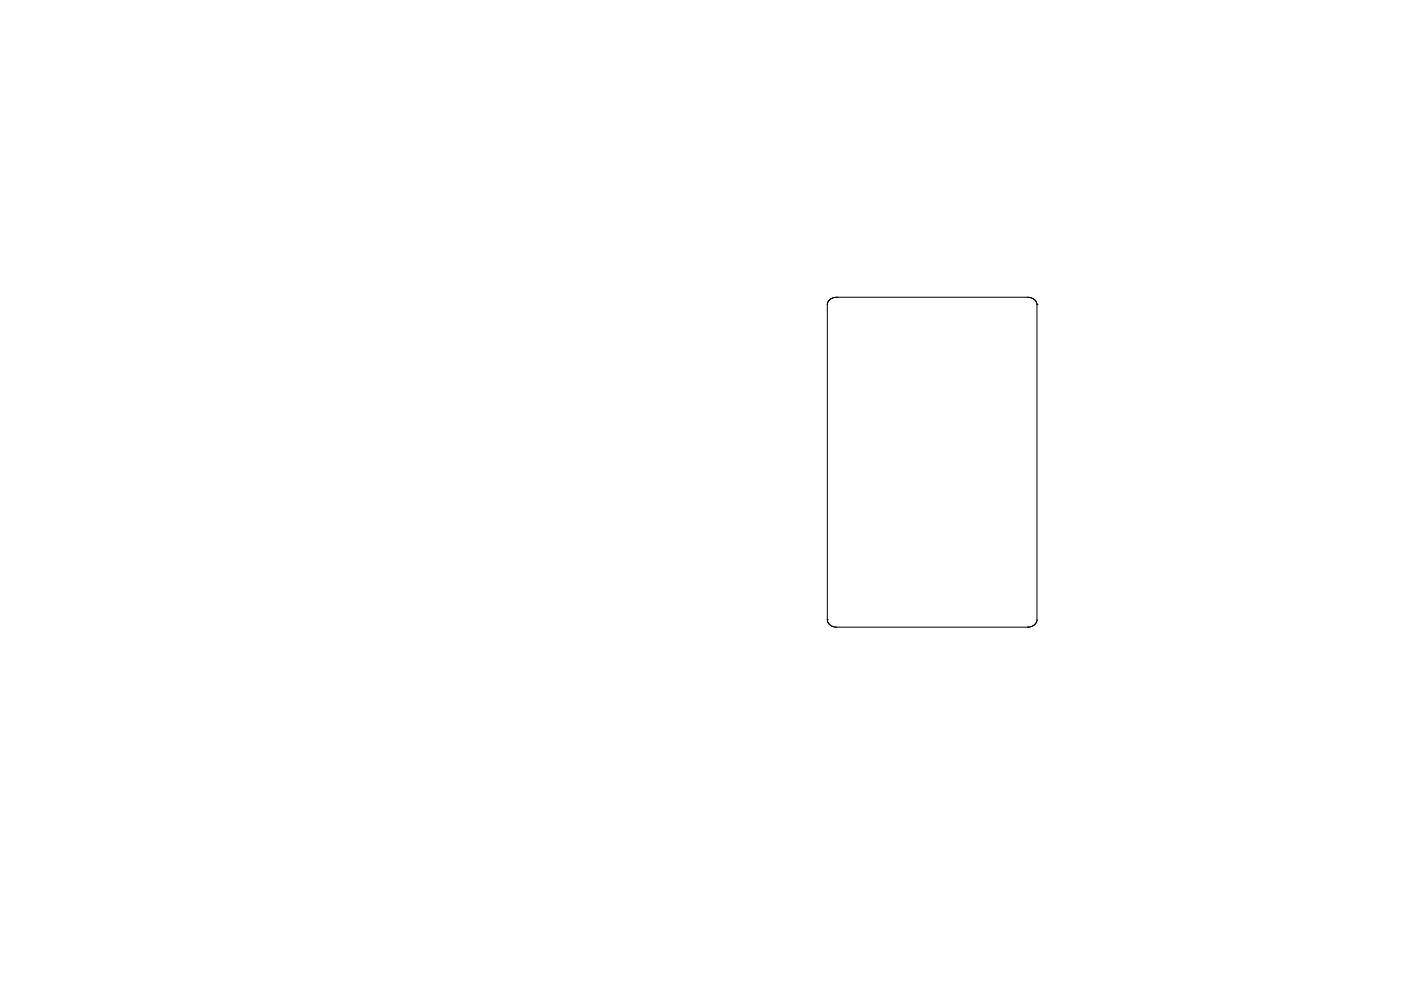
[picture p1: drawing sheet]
<svg xmlns="http://www.w3.org/2000/svg" width="297mm" height="210mm" viewBox="0 0 297 210" stroke-linecap="round" stroke-linejoin="round" font-family="sans-serif">
<g fill="none" stroke="#000" stroke-width=".21">
<path d="M177.4 63.1h.1M177.4 63.1l-.8 .1-.6 .3-.4 .5-.2 .6v66.9M177.4 63.1h40.4M217.8 63.1h.1M217.9 63.1l.7 .1 .7 .4 .4 .5 .2 .5M219.9 64.6h.1M219.9 64.6v66.9M175.4 131.5h.1M175.4 131.5l.1 .6 .5 .5 .6 .3 .8 .2M177.4 133.1h.1M177.4 133.1h40.4M217.8 133.1h.1"/>
<path d="M219.9 131.5l-.2 .6-.5 .5-.6 .3-.8 .2M219.9 131.5h.1"/>
</g>
</svg>
